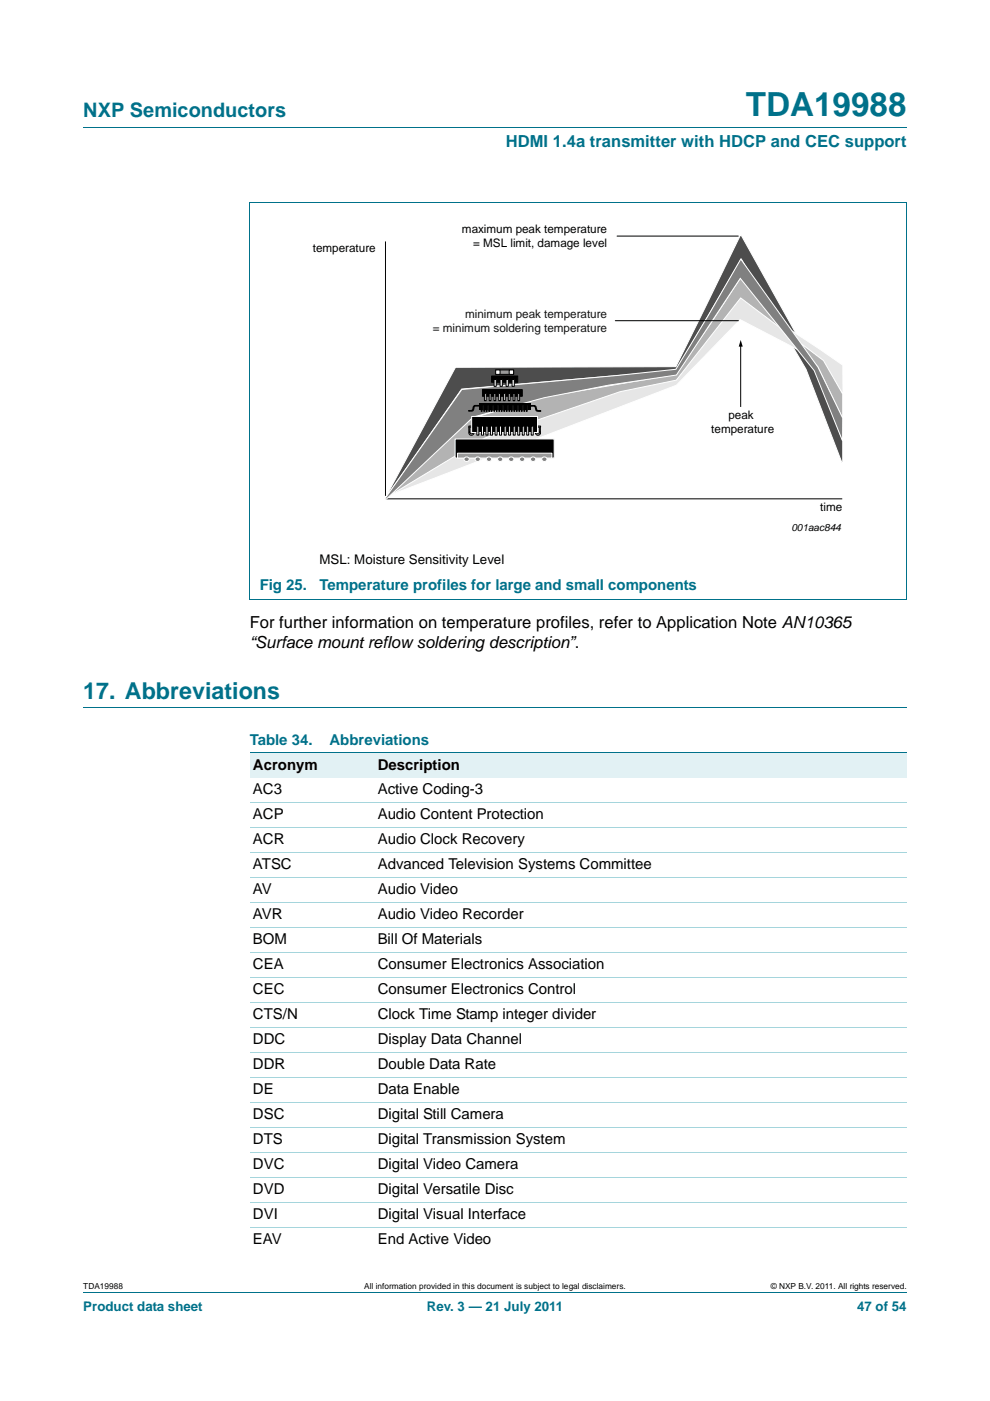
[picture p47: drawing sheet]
<svg xmlns="http://www.w3.org/2000/svg" width="210mm" height="297mm" viewBox="0 0 210 297" stroke-linecap="round" stroke-linejoin="round" font-family="sans-serif">
<defs><g id="words">
<text font-size="7" fill="#00718a" x="158.2" y="24.6">TDA19988</text>
<text font-size="4.9" fill="#00718a" x="17.7" y="148.1">17. Abbreviations</text>
<text font-size="4.2" fill="#00718a" x="17.7" y="24.9">NXP Semiconductors</text>
<text font-size="3.5" fill="#00718a" x="107.3" y="31.1">HDMI 1.4a transmitter with HDCP and CEC support</text>
<g font-size="3.5">
<text x="53" y="137.5">“Surface mount reflow soldering description”.</text>
<text x="53" y="133.1">For further information on temperature profiles, refer to Application Note AN10365</text>
</g>
<g font-size="3.2" fill="#00718a">
<text x="55.1" y="125.1">Fig 25.</text>
<text x="67.8" y="125.1">Temperature profiles for large and small components</text>
<text x="53" y="157.9">Table 34.</text>
<text x="69.9" y="157.9">Abbreviations</text>
</g>
<g font-size="3.2">
<text x="53.7" y="163.2">Acronym</text>
<text x="80.1" y="163.2">Description</text>
<text x="53.7" y="168.4">AC3</text>
<text x="53.7" y="173.7">ACP</text>
<text x="80.1" y="173.7">Audio Content Protection</text>
<text x="80.1" y="168.4">Active Coding-3</text>
<text x="53.7" y="179">ACR</text>
<text x="80.1" y="179">Audio Clock Recovery</text>
<text x="53.7" y="184.3">ATSC</text>
<text x="80.1" y="184.3">Advanced Television Systems Committee</text>
<text x="53.7" y="189.6">AV</text>
<text x="80.1" y="189.6">Audio Video</text>
<text x="53.7" y="194.9">AVR</text>
<text x="80.1" y="194.9">Audio Video Recorder</text>
<text x="53.7" y="200.2">BOM</text>
<text x="80.1" y="200.2">Bill Of Materials</text>
<text x="53.7" y="205.5">CEA</text>
<text x="80.1" y="205.5">Consumer Electronics Association</text>
<text x="53.7" y="210.8">CEC</text>
<text x="80.1" y="210.8">Consumer Electronics Control</text>
<text x="53.7" y="216.1">CTS/N</text>
<text x="53.7" y="221.4">DDC</text>
<text x="80.1" y="221.4">Display Data Channel</text>
<text x="80.1" y="216.1">Clock Time Stamp integer divider</text>
<text x="53.7" y="226.7">DDR</text>
<text x="80.1" y="226.7">Double Data Rate</text>
<text x="53.7" y="232">DE</text>
<text x="80.1" y="232">Data Enable</text>
<text x="53.7" y="237.3">DSC</text>
<text x="80.1" y="237.3">Digital Still Camera</text>
<text x="53.7" y="242.5">DTS</text>
<text x="80.1" y="242.5">Digital Transmission System</text>
<text x="53.7" y="247.8">DVC</text>
<text x="80.1" y="247.8">Digital Video Camera</text>
<text x="53.7" y="253.1">DVD</text>
<text x="80.1" y="253.1">Digital Versatile Disc</text>
<text x="53.7" y="258.4">DVI</text>
<text x="53.7" y="263.7">EAV</text>
<text x="80.1" y="258.4">Digital Visual Interface</text>
<text x="80.1" y="263.7">End Active Video</text>
</g>
<text font-size="2.8" x="67.8" y="119.5">MSL: Moisture Sensitivity Level</text>
<g font-size="2.8" fill="#00718a">
<text x="17.7" y="277.9">Product data sheet</text>
<text x="90.5" y="277.9">Rev. 3 — 21 July 2011</text>
<text x="181.8" y="277.9">47 of 54</text>
</g>
<g font-size="2.5">
<text x="66.4" y="53.5">temperature</text>
<text x="98" y="49.4">maximum peak temperature</text>
<text x="100.4" y="52.4">= MSL limit, damage level</text>
<text x="154.5" y="88.8">peak</text>
<text x="150.9" y="91.8">temperature</text>
<text x="174" y="108.3">time</text>
</g>
<g font-size="2.5" fill="#141414">
<text x="91.8" y="70.4">= minimum soldering temperature</text>
<text x="98.7" y="67.4">minimum peak temperature</text>
</g>
<text font-size="2.1" x="167.8" y="112.6">001aac844</text>
<g font-size="1.8">
<text x="17.7" y="273.3">TDA19988</text>
<text x="77.3" y="273.3">All information provided in this document is subject to legal disclaimers.</text>
<text x="163.5" y="273.3">© NXP B.V. 2011. All rights reserved.</text>
</g>
</g></defs>
<path d="M17.7 27h174.6M52.9 42.9h139.4M53 42.9v84.2M192.3 42.9v84.2M52.9 127.2h139.4M17.7 150.1h174.6M17.7 273.9h174.6" fill="none" stroke="#00718a" stroke-width=".21"/>
<path d="M157.1 73.2v13" fill="none" stroke="#000" stroke-width=".21"/>
<path d="M157.1 72.1l.4 1.4h-.8z" fill="#000"/>
<path d="M96.6 77.9l46.8-.2 13.7-28 15.6 27.9 6 15.8v5.2l-7.7-20.3-13.8-23.4-13.8 23.7-45.5 3.9-16.4 23.4z" fill-rule="evenodd" fill="#4d4d4d" stroke="#fff" stroke-width=".21"/>
<path d="M81.8 51.2v54.6M81.8 105.8h96.8" fill="none" stroke="#000" stroke-width=".21"/>
<path d="M81.3 105.5l21.2-12.9 25.2-8.7 15.6-5.1 13.6-15.9 16.8 11 5.1 3.5v6.1l-4.7-6.9-17.1-8.8-13.5 13.9z" fill-rule="evenodd" fill="#e6e6e6" stroke="#fff" stroke-width=".21"/>
<path d="M81.3 105.9l18.8-17.3 15.4-4.4 27.7-4.8 7.3-10.5 6.6-10 16.4 18.9 5.2 10.9v-5.1l-4-7.2-17.6-13.2-13.6 17.4-12 2.5-28.6 9.8z" fill-rule="evenodd" fill="#b3b3b3" stroke="#fff" stroke-width=".21"/>
<path d="M98 82.6l32.8-3 12.6-1.3 6.8-11.4 6.9-12 16.4 22.9 5.2 10.9v4.8l-6-14.9-15.7-19.6-13.5 20.5-14.4 2.2-13.7 2.6-15 4.1-18.5 17.5h-.4z" fill-rule="evenodd" fill="#808080" stroke="#fff" stroke-width=".21"/>
<path d="M130.9 50.1h25.7M130.5 68h26.1" fill="none" stroke="#000" stroke-width=".21"/>
<g fill="#000" stroke="#000" stroke-width=".21">
<path d="M104.3 79.7h5.5v1.4h-5.5z" fill-rule="evenodd"/>
<path d="M102.3 82.6h8.5v1.4h-8.5z" fill-rule="evenodd"/>
</g>
<path d="M105.1 78.4h3.8v1h-3.8z" fill-rule="evenodd" fill="#9a9a9a" stroke="#000" stroke-width=".21"/>
<g fill="#fff" stroke="#000" stroke-width=".21">
<path d="M105.1 78.4h1v1h-1z" fill-rule="evenodd"/>
<path d="M108 78.4h.9v1h-.9z" fill-rule="evenodd"/>
</g>
<g fill="#fff" stroke="#000" stroke-width=".21">
<path d="M105.8 83.4h.4v1.6h-.4z"/>
<path d="M104.8 83.4h.3v1.6h-.3z"/>
<path d="M103.8 83.4h.3v1.6h-.3z"/>
<path d="M102.8 83.4h.3v1.6h-.3z"/>
<path d="M109.8 83.4h.4v1.6h-.4z"/>
<path d="M108.8 83.4h.4v1.6h-.4z"/>
<path d="M107.8 83.4h.4v1.6h-.4z"/>
<path d="M106.8 83.4h.4v1.6h-.4z"/>
</g>
<path d="M96.5 93.1h21v4h-21z" fill-rule="evenodd" fill="#000" stroke="#fff" stroke-width=".21"/>
<path d="M97 96.1h20.1v1h-20.1z" fill-rule="evenodd" fill="#9a9a9a" stroke="#fff" stroke-width=".21"/>
<g fill="#808080" stroke="#fff" stroke-width=".21">
<circle cx="98.9" cy="97.4" r=".53"/>
<circle cx="101.3" cy="97.4" r=".52"/>
<circle cx="103.7" cy="97.4" r=".52"/>
<circle cx="106.1" cy="97.4" r=".52"/>
<circle cx="108.4" cy="97.4" r=".53"/>
<circle cx="110.7" cy="97.4" r=".53"/>
<circle cx="113" cy="97.4" r=".53"/>
<circle cx="115.4" cy="97.4" r=".53"/>
</g>
<g fill="#fff" stroke="#000" stroke-width=".21">
<path d="M99.4 91.7h.3a.27 .27 0 0 0 .3 .3 .27 .27 0 0 0 .3-.3h.2a.55 .55 0 0 1-.5 .6 .55 .55 0 0 1-.6-.6z"/>
<path d="M99.4 90.5h.3v1.2h-.3z"/>
<path d="M99.4 90.3h.8l.1 .3h-.8z"/>
<path d="M114.4 90.5h.2v1.2h-.2z"/>
<path d="M113.6 91.7h.2a.27 .27 0 0 0 .3 .3 .27 .27 0 0 0 .3-.3h.3a.55 .55 0 0 1-.6 .6 .55 .55 0 0 1-.5-.6z"/>
<path d="M113.8 90.3h.8l.1 .3h-.9z"/>
<path d="M99.4 87h.8l.2-.8 .2-.2h.9v.1l-.8 .1-.4 .9-.9 .1z"/>
<path d="M112.5 86l1 .1 .4 .9 .8 .1v.1l-.9-.1-.4-.9-.9-.1z"/>
</g>
<path d="M101.6 85.4h10.9v1.4h-10.9z" fill="#000"/>
<g fill="#fff" stroke="#000" stroke-width=".21">
<path d="M111.6 86h.2v1.2h-.2z"/>
<path d="M111.1 86h.2v1.2h-.2z"/>
<path d="M110.6 86h.2v1.2h-.2z"/>
<path d="M110 86h.2v1.2h-.2z"/>
<path d="M109.5 86h.2v1.2h-.2z"/>
<path d="M109 86h.2v1.2h-.2z"/>
<path d="M108.4 86h.2v1.2h-.2z"/>
<path d="M107.9 86h.2v1.2h-.2z"/>
<path d="M107.4 86h.2v1.2h-.2z"/>
<path d="M106.8 86h.2v1.2h-.2z"/>
<path d="M106.3 86h.2v1.2h-.2z"/>
<path d="M105.8 86h.2v1.2h-.2z"/>
<path d="M105.3 86h.2v1.2h-.2z"/>
<path d="M104.7 86h.2v1.2h-.2z"/>
<path d="M104.2 86h.2v1.2h-.2z"/>
<path d="M103.7 86h.2v1.2h-.2z"/>
<path d="M103.1 86h.2v1.2h-.2z"/>
<path d="M102.6 86h.2v1.2h-.2z"/>
<path d="M102.1 86h.1v1.2h-.1z"/>
<path d="M108.6 80.4h.5v1.5h-.5z"/>
<path d="M107.3 80.4h.5v1.5h-.5z"/>
<path d="M106.1 80.4h.4v1.5h-.4z"/>
<path d="M104.8 80.4h.5v1.5h-.5z"/>
</g>
<path d="M100 88.3h14v3.4h-14z" fill-rule="evenodd" fill="#000" stroke="#fff" stroke-width=".21"/>
<g fill="#fff" stroke="#000" stroke-width=".21">
<path d="M101.1 90.3h.5v2h-.5z"/>
<path d="M102.1 90.3h.5v2h-.5z"/>
<path d="M103.1 90.3h.4v2h-.4z"/>
<path d="M104 90.3h.5v2h-.5z"/>
<path d="M105 90.3h.4v2h-.4z"/>
<path d="M105.9 90.3h.5v2h-.5z"/>
<path d="M106.9 90.3h.5v2h-.5z"/>
<path d="M107.9 90.3h.4v2h-.4z"/>
<path d="M108.9 90.3h.4v2h-.4z"/>
<path d="M109.8 90.3h.4v2h-.4z"/>
<path d="M110.8 90.3h.4v2h-.4z"/>
<path d="M111.7 90.3h.4v2h-.4z"/>
<path d="M112.7 90.3h.4v2h-.4z"/>
</g>
<g fill="#e2f1f4">
<path d="M53 159.6h26.4v5.3h-26.4z"/>
<path d="M79.4 159.6h112.9v5.3h-112.9z"/>
</g>
<path d="M53 159.6h139.3" fill="none" stroke="#00718a" stroke-width=".21"/>
<g fill="none" stroke="#a5d5dc" stroke-width=".21">
<path d="M53 170.2h139.3M53 175.5h139.3M53 180.8h139.3M53 186.1h139.3M53 191.4h139.3M53 196.7h139.3M53 202h139.3M53 207.3h139.3M53 212.6h139.3M53 217.8h139.3M53 223.1h139.3M53 228.4h139.3"/>
<path d="M53 233.7h139.3M53 239h139.3M53 244.3h139.3M53 249.6h139.3M53 254.9h139.3M53 260.2h139.3"/>
</g>
<use href="#words"/>
</svg>
